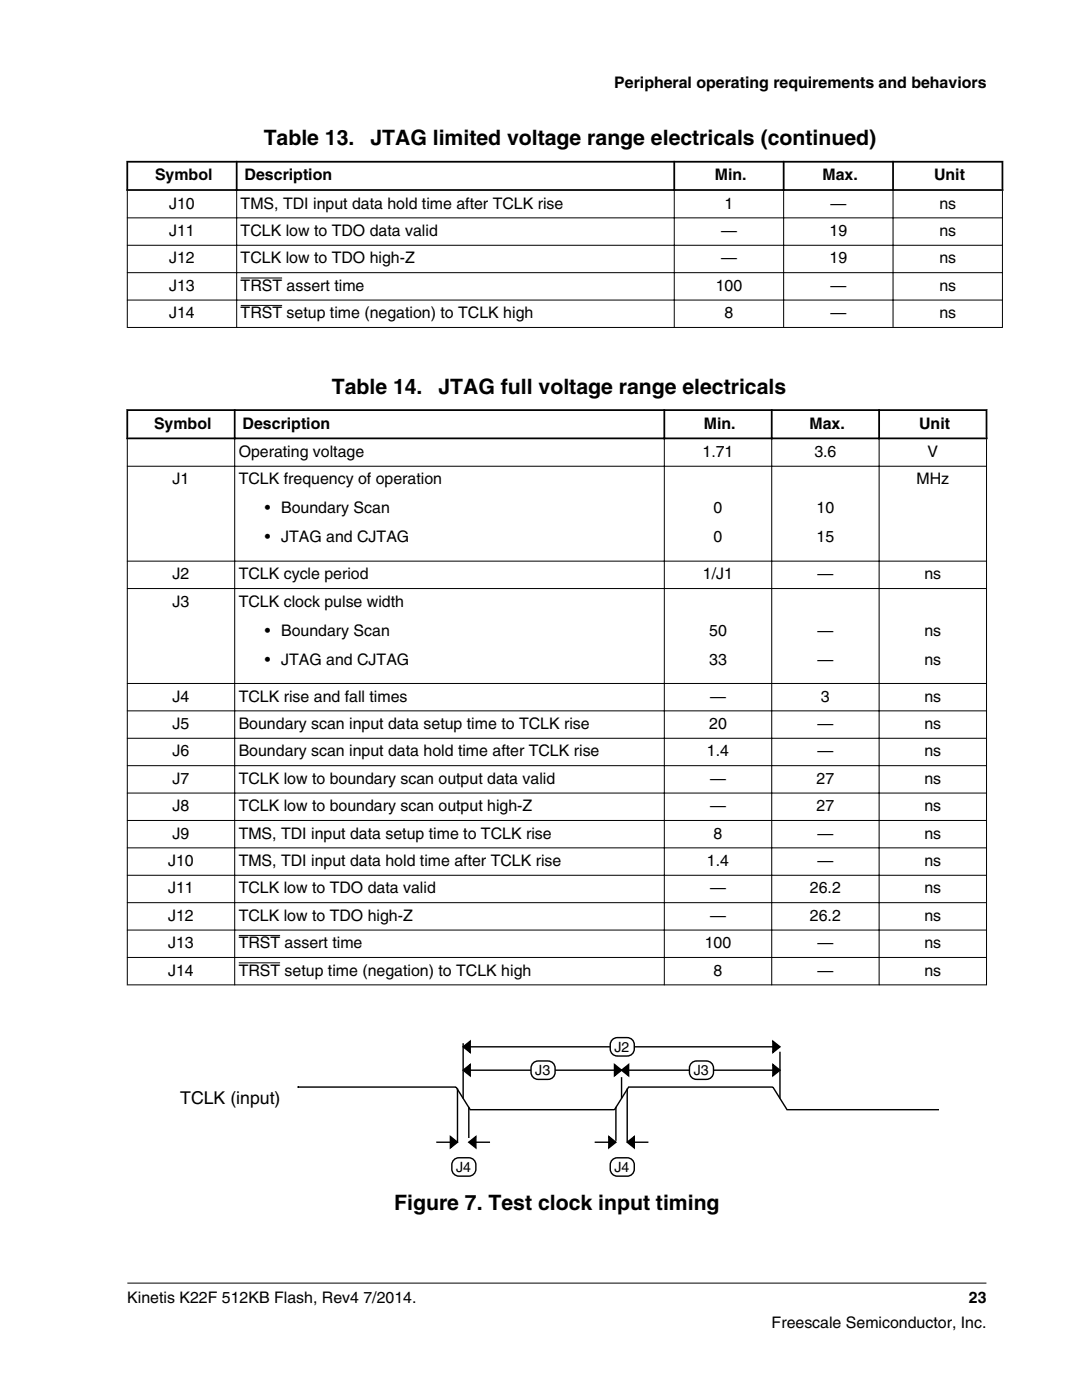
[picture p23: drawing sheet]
<svg xmlns="http://www.w3.org/2000/svg" width="216mm" height="279mm" viewBox="0 0 216 279" stroke-linecap="round" stroke-linejoin="round" font-family="sans-serif">
<defs><g id="words">
<g font-size="4.2">
<text x="52.6" y="29">Table 13.</text>
<text x="73.9" y="29">JTAG limited voltage range electricals (continued)</text>
<text x="66.2" y="78.6">Table 14.</text>
<text x="87.5" y="78.6">JTAG full voltage range electricals</text>
<text x="78.7" y="241.5">Figure 7. Test clock input timing</text>
</g>
<text font-size="3.5" x="36" y="220.3">TCLK (input)</text>
<g font-size="3.2">
<text x="122.6" y="17.5">Peripheral operating requirements and behaviors</text>
<text x="30.9" y="36">Symbol</text>
<text x="48.8" y="36">Description</text>
<text x="142.6" y="36">Min.</text>
<text x="164.1" y="36">Max.</text>
<text x="186.4" y="36">Unit</text>
<text x="33.8" y="41.6">J10</text>
<text x="48" y="41.6">TMS, TDI input data hold time after TCLK rise</text>
<text x="144.6" y="41.6">1</text>
<text x="165.7" y="41.6">—</text>
<text x="187.4" y="41.6">ns</text>
<text x="33.8" y="47.1">J11</text>
<text x="48" y="47.1">TCLK low to TDO data valid</text>
<text x="143.9" y="47.1">—</text>
<text x="165.5" y="47.1">19</text>
<text x="187.4" y="47.1">ns</text>
<text x="33.8" y="52.6">J12</text>
<text x="48" y="52.6">TCLK low to TDO high-Z</text>
<text x="143.9" y="52.6">—</text>
<text x="165.5" y="52.6">19</text>
<text x="187.4" y="52.6">ns</text>
<text x="33.8" y="58">J13</text>
<text x="48" y="58">TRST assert time</text>
<text x="142.8" y="58">100</text>
<text x="165.7" y="58">—</text>
<text x="187.4" y="58">ns</text>
<text x="33.8" y="63.5">J14</text>
<text x="48" y="63.5">TRST setup time (negation) to TCLK high</text>
<text x="144.6" y="63.5">8</text>
<text x="165.7" y="63.5">—</text>
<text x="187.4" y="63.5">ns</text>
<text x="30.7" y="85.5">Symbol</text>
<text x="48.4" y="85.5">Description</text>
<text x="140.4" y="85.5">Min.</text>
<text x="161.5" y="85.5">Max.</text>
<text x="183.4" y="85.5">Unit</text>
<text x="47.6" y="91.2">Operating voltage</text>
<text x="140.2" y="91.2">1.71</text>
<text x="162.5" y="91.2">3.6</text>
<text x="185.1" y="91.2">V</text>
<text x="34.4" y="96.7">J1</text>
<text x="47.6" y="96.7">TCLK frequency of operation</text>
<text x="182.9" y="96.7">MHz</text>
<text x="52.9" y="102.4">• Boundary Scan</text>
<text x="142.4" y="102.4">0</text>
<text x="162.9" y="102.4">10</text>
<text x="52.9" y="108.2">• JTAG and CJTAG</text>
<text x="142.4" y="108.2">0</text>
<text x="162.9" y="108.2">15</text>
<text x="34.4" y="115.6">J2</text>
<text x="47.6" y="115.6">TCLK cycle period</text>
<text x="140.3" y="115.6">1/J1</text>
<text x="163.1" y="115.6">—</text>
<text x="184.5" y="115.6">ns</text>
<text x="34.4" y="121.1">J3</text>
<text x="47.6" y="121.1">TCLK clock pulse width</text>
<text x="52.9" y="126.9">• Boundary Scan</text>
<text x="141.5" y="126.9">50</text>
<text x="163.1" y="126.9">—</text>
<text x="184.5" y="126.9">ns</text>
<text x="52.9" y="132.6">• JTAG and CJTAG</text>
<text x="141.5" y="132.6">33</text>
<text x="163.1" y="132.6">—</text>
<text x="184.5" y="132.6">ns</text>
<text x="34.4" y="140">J4</text>
<text x="47.6" y="140">TCLK rise and fall times</text>
<text x="141.7" y="140">—</text>
<text x="163.8" y="140">3</text>
<text x="184.5" y="140">ns</text>
<text x="34.4" y="145.5">J5</text>
<text x="47.6" y="145.5">Boundary scan input data setup time to TCLK rise</text>
<text x="141.5" y="145.5">20</text>
<text x="163.1" y="145.5">—</text>
<text x="184.5" y="145.5">ns</text>
<text x="34.4" y="150.9">J6</text>
<text x="47.6" y="150.9">Boundary scan input data hold time after TCLK rise</text>
<text x="141.1" y="150.9">1.4</text>
<text x="163.1" y="150.9">—</text>
<text x="184.5" y="150.9">ns</text>
<text x="34.4" y="156.4">J7</text>
<text x="34.4" y="161.9">J8</text>
<text x="47.6" y="156.4">TCLK low to boundary scan output data valid</text>
<text x="47.6" y="161.9">TCLK low to boundary scan output high-Z</text>
<text x="141.7" y="156.4">—</text>
<text x="141.7" y="161.9">—</text>
<text x="162.9" y="156.4">27</text>
<text x="162.9" y="161.9">27</text>
<text x="184.5" y="156.4">ns</text>
<text x="184.5" y="161.9">ns</text>
<text x="34.4" y="167.3">J9</text>
<text x="47.6" y="167.3">TMS, TDI input data setup time to TCLK rise</text>
<text x="142.4" y="167.3">8</text>
<text x="163.1" y="167.3">—</text>
<text x="184.5" y="167.3">ns</text>
<text x="33.6" y="172.8">J10</text>
<text x="47.6" y="172.8">TMS, TDI input data hold time after TCLK rise</text>
<text x="141.1" y="172.8">1.4</text>
<text x="163.1" y="172.8">—</text>
<text x="184.5" y="172.8">ns</text>
<text x="33.6" y="178.3">J11</text>
<text x="47.6" y="178.3">TCLK low to TDO data valid</text>
<text x="141.7" y="178.3">—</text>
<text x="161.6" y="178.3">26.2</text>
<text x="184.5" y="178.3">ns</text>
<text x="33.6" y="183.8">J12</text>
<text x="47.6" y="183.8">TCLK low to TDO high-Z</text>
<text x="141.7" y="183.8">—</text>
<text x="161.6" y="183.8">26.2</text>
<text x="184.5" y="183.8">ns</text>
<text x="33.6" y="189.2">J13</text>
<text x="47.6" y="189.2">TRST assert time</text>
<text x="140.6" y="189.2">100</text>
<text x="163.1" y="189.2">—</text>
<text x="184.5" y="189.2">ns</text>
<text x="33.6" y="194.7">J14</text>
<text x="47.6" y="194.7">TRST setup time (negation) to TCLK high</text>
<text x="142.4" y="194.7">8</text>
<text x="163.1" y="194.7">—</text>
<text x="184.5" y="194.7">ns</text>
<text x="25.4" y="260">Kinetis K22F 512KB Flash, Rev4 7/2014.</text>
<text x="193.3" y="260">23</text>
<text x="154" y="265">Freescale Semiconductor, Inc.</text>
</g>
<g font-size="2.8">
<text x="122.6" y="209.9">J2</text>
<text x="106.8" y="214.6">J3</text>
<text x="138.4" y="214.6">J3</text>
<text x="91" y="233.9">J4</text>
<text x="122.6" y="233.9">J4</text>
</g>
</g></defs>
<path d="M48 55.5h8.3" fill="none" stroke="#000" stroke-width=".2"/>
<g fill="#fff">
<path d="M134.6 54.5h21.7v5.3h-21.7z" fill-rule="evenodd"/>
<path d="M156.5 54.5h21.6v5.3h-21.6z" fill-rule="evenodd"/>
<path d="M178.3 54.5h21.6v5.3h-21.6z" fill-rule="evenodd"/>
<path d="M25.5 60h21.6v5.3h-21.6z" fill-rule="evenodd"/>
<path d="M47.3 60h87.2v5.3h-87.2z" fill-rule="evenodd"/>
</g>
<path d="M48 61h8.3" fill="none" stroke="#000" stroke-width=".2"/>
<g fill="#fff">
<path d="M134.6 60h21.7v5.3h-21.7z" fill-rule="evenodd"/>
<path d="M156.5 60h21.6v5.3h-21.6z" fill-rule="evenodd"/>
<path d="M178.3 60h21.6v5.3h-21.6z" fill-rule="evenodd"/>
</g>
<path d="M25.2 32.3h175M25.2 37.9h175M25.4 32.1v6M47.2 32.1v6M134.5 32.1v6M156.4 32.1v6M178.2 32.1v6M200 32.1v6" fill="none" stroke="#000" stroke-width=".35"/>
<path d="M25.4 38.1v27.3M47.2 37.7v27.7M134.5 37.7v27.7M156.4 37.7v27.7M178.2 37.7v27.7M200 38.1v27.3M25.3 43.5h174.8M25.3 48.9h174.8M25.3 54.4h174.8M25.3 59.9h174.8M25.3 65.4h174.8" fill="none" stroke="#000" stroke-width=".2"/>
<g fill="#fff">
<path d="M25.4 75h171.4v123.4h-171.4z" fill-rule="evenodd"/>
<path d="M25.6 82h21.1v5.3h-21.1z" fill-rule="evenodd"/>
<path d="M47 82h85.4v5.3h-85.4z" fill-rule="evenodd"/>
<path d="M132.7 82h21.1v5.3h-21.1z" fill-rule="evenodd"/>
<path d="M154.2 82h21v5.3h-21z" fill-rule="evenodd"/>
<path d="M175.6 82h21.1v5.3h-21.1z" fill-rule="evenodd"/>
<path d="M25.5 87.7h21.2v5.3h-21.2z" fill-rule="evenodd"/>
<path d="M46.9 87.7h85.6v5.3h-85.6z" fill-rule="evenodd"/>
<path d="M132.6 87.7h21.3v5.3h-21.3z" fill-rule="evenodd"/>
<path d="M154.1 87.7h21.2v5.3h-21.2z" fill-rule="evenodd"/>
<path d="M175.5 87.7h21.3v5.3h-21.3z" fill-rule="evenodd"/>
<path d="M25.5 93.1h21.2v18.8h-21.2z" fill-rule="evenodd"/>
<path d="M46.9 93.1h85.6v18.8h-85.6z" fill-rule="evenodd"/>
<path d="M132.6 93.1h21.3v18.8h-21.3z" fill-rule="evenodd"/>
<path d="M154.1 93.1h21.2v18.8h-21.2z" fill-rule="evenodd"/>
<path d="M175.5 93.1h21.3v18.8h-21.3z" fill-rule="evenodd"/>
<path d="M25.5 112.1h21.2v5.3h-21.2z" fill-rule="evenodd"/>
<path d="M46.9 112.1h85.6v5.3h-85.6z" fill-rule="evenodd"/>
<path d="M132.6 112.1h21.3v5.3h-21.3z" fill-rule="evenodd"/>
<path d="M154.1 112.1h21.2v5.3h-21.2z" fill-rule="evenodd"/>
<path d="M175.5 112.1h21.3v5.3h-21.3z" fill-rule="evenodd"/>
<path d="M25.5 117.5h21.2v18.8h-21.2z" fill-rule="evenodd"/>
<path d="M46.9 117.5h85.6v18.8h-85.6z" fill-rule="evenodd"/>
<path d="M132.6 117.5h21.3v18.8h-21.3z" fill-rule="evenodd"/>
<path d="M154.1 117.5h21.2v18.8h-21.2z" fill-rule="evenodd"/>
<path d="M175.5 117.5h21.3v18.8h-21.3z" fill-rule="evenodd"/>
<path d="M25.5 136.5h21.2v5.3h-21.2z" fill-rule="evenodd"/>
<path d="M46.9 136.5h85.6v5.3h-85.6z" fill-rule="evenodd"/>
<path d="M132.6 136.5h21.3v5.3h-21.3z" fill-rule="evenodd"/>
<path d="M154.1 136.5h21.2v5.3h-21.2z" fill-rule="evenodd"/>
<path d="M175.5 136.5h21.3v5.3h-21.3z" fill-rule="evenodd"/>
<path d="M25.5 142h21.2v5.2h-21.2z" fill-rule="evenodd"/>
<path d="M46.9 142h85.6v5.2h-85.6z" fill-rule="evenodd"/>
<path d="M132.6 142h21.3v5.2h-21.3z" fill-rule="evenodd"/>
<path d="M154.1 142h21.2v5.2h-21.2z" fill-rule="evenodd"/>
<path d="M175.5 142h21.3v5.2h-21.3z" fill-rule="evenodd"/>
<path d="M25.5 147.4h21.2v5.3h-21.2z" fill-rule="evenodd"/>
<path d="M46.9 147.4h85.6v5.3h-85.6z" fill-rule="evenodd"/>
<path d="M132.6 147.4h21.3v5.3h-21.3z" fill-rule="evenodd"/>
<path d="M154.1 147.4h21.2v5.3h-21.2z" fill-rule="evenodd"/>
<path d="M175.5 147.4h21.3v5.3h-21.3z" fill-rule="evenodd"/>
<path d="M25.5 152.9h21.2v5.3h-21.2z" fill-rule="evenodd"/>
<path d="M46.9 152.9h85.6v5.3h-85.6z" fill-rule="evenodd"/>
<path d="M132.6 152.9h21.3v5.3h-21.3z" fill-rule="evenodd"/>
<path d="M154.1 152.9h21.2v5.3h-21.2z" fill-rule="evenodd"/>
<path d="M175.5 152.9h21.3v5.3h-21.3z" fill-rule="evenodd"/>
<path d="M25.5 158.4h21.2v5.3h-21.2z" fill-rule="evenodd"/>
<path d="M46.9 158.4h85.6v5.3h-85.6z" fill-rule="evenodd"/>
<path d="M132.6 158.4h21.3v5.3h-21.3z" fill-rule="evenodd"/>
<path d="M154.1 158.4h21.2v5.3h-21.2z" fill-rule="evenodd"/>
<path d="M175.5 158.4h21.3v5.3h-21.3z" fill-rule="evenodd"/>
<path d="M25.5 163.8h21.2v5.3h-21.2z" fill-rule="evenodd"/>
<path d="M46.9 163.8h85.6v5.3h-85.6z" fill-rule="evenodd"/>
<path d="M132.6 163.8h21.3v5.3h-21.3z" fill-rule="evenodd"/>
<path d="M154.1 163.8h21.2v5.3h-21.2z" fill-rule="evenodd"/>
<path d="M175.5 163.8h21.3v5.3h-21.3z" fill-rule="evenodd"/>
<path d="M25.5 169.3h21.2v5.3h-21.2z" fill-rule="evenodd"/>
<path d="M46.9 169.3h85.6v5.3h-85.6z" fill-rule="evenodd"/>
<path d="M132.6 169.3h21.3v5.3h-21.3z" fill-rule="evenodd"/>
<path d="M154.1 169.3h21.2v5.3h-21.2z" fill-rule="evenodd"/>
<path d="M175.5 169.3h21.3v5.3h-21.3z" fill-rule="evenodd"/>
<path d="M25.5 174.8h21.2v5.3h-21.2z" fill-rule="evenodd"/>
<path d="M46.9 174.8h85.6v5.3h-85.6z" fill-rule="evenodd"/>
<path d="M132.6 174.8h21.3v5.3h-21.3z" fill-rule="evenodd"/>
<path d="M154.1 174.8h21.2v5.3h-21.2z" fill-rule="evenodd"/>
<path d="M175.5 174.8h21.3v5.3h-21.3z" fill-rule="evenodd"/>
<path d="M25.5 180.2h21.2v5.3h-21.2z" fill-rule="evenodd"/>
<path d="M46.9 180.2h85.6v5.3h-85.6z" fill-rule="evenodd"/>
<path d="M132.6 180.2h21.3v5.3h-21.3z" fill-rule="evenodd"/>
<path d="M154.1 180.2h21.2v5.3h-21.2z" fill-rule="evenodd"/>
<path d="M175.5 180.2h21.3v5.3h-21.3z" fill-rule="evenodd"/>
<path d="M25.5 185.7h21.2v5.3h-21.2z" fill-rule="evenodd"/>
<path d="M46.9 185.7h85.6v5.3h-85.6z" fill-rule="evenodd"/>
</g>
<path d="M47.6 186.7h8.3" fill="none" stroke="#000" stroke-width=".2"/>
<g fill="#fff">
<path d="M132.6 185.7h21.3v5.3h-21.3z" fill-rule="evenodd"/>
<path d="M154.1 185.7h21.2v5.3h-21.2z" fill-rule="evenodd"/>
<path d="M175.5 185.7h21.3v5.3h-21.3z" fill-rule="evenodd"/>
<path d="M25.5 191.2h21.2v5.3h-21.2z" fill-rule="evenodd"/>
<path d="M46.9 191.2h85.6v5.3h-85.6z" fill-rule="evenodd"/>
</g>
<path d="M47.6 192.1h8.3" fill="none" stroke="#000" stroke-width=".2"/>
<g fill="#fff">
<path d="M132.6 191.2h21.3v5.3h-21.3z" fill-rule="evenodd"/>
<path d="M154.1 191.2h21.2v5.3h-21.2z" fill-rule="evenodd"/>
<path d="M175.5 191.2h21.3v5.3h-21.3z" fill-rule="evenodd"/>
</g>
<path d="M25.2 81.8h171.8M25.2 87.5h171.8M25.4 81.7v6M46.8 81.7v6M132.6 81.7v6M154 81.7v6M175.4 81.7v6M196.8 81.7v6" fill="none" stroke="#000" stroke-width=".35"/>
<g fill="none" stroke="#000" stroke-width=".2">
<path d="M25.3 93h171.6M25.4 87.6v109M46.8 87.3v109.3M132.6 87.3v109.3M154 87.3v109.3M175.4 87.3v109.3M196.8 87.6v109M25.3 112h171.6M25.3 117.5h171.6M25.3 136.4h171.6M25.3 141.9h171.6M25.3 147.3h171.6"/>
<path d="M25.3 152.8h171.6M25.3 158.3h171.6M25.3 163.7h171.6M25.3 169.2h171.6M25.3 174.7h171.6M25.3 180.1h171.6M25.3 185.6h171.6M25.3 191.1h171.6M25.3 196.6h171.6"/>
</g>
<g fill="none" stroke="#000" stroke-width=".28">
<path d="M59.4 216.9h.1M59.4 216.9h31.6l2.8 4.6h28.8l2.8-4.6h28.8l2.8 4.6h30.4M91.3 217.2v10.8h-4.2M92.4 208.9l1.4-1.1v2.2zM92.4 213.6l1.4-1.2v2.3zM92.4 208.2v11M92.4 208.9h63.2M92.4 213.6h63.2M122.6 212.4l1.4 1.2-1.4 1.1zM124 213.6l1.4-1.2v2.3zM124 215v4.2M125.2 217.2v10.7"/>
<path d="M154.2 207.8l1.4 1.1-1.4 1.1zM154.2 212.4l1.4 1.2-1.4 1.1zM155.6 209.9v9.3M89.9 226.8l1.4 1.2-1.4 1.1zM93.5 228l1.5-1.2v2.3zM93.5 228h4.3M93.5 220.9v6.2M118.7 228h4.2M121.5 226.8l1.4 1.2-1.4 1.1zM122.9 220.9v6.8M125.2 228l1.4-1.2v2.3zM125.2 228h4.2"/>
</g>
<path d="M92.4 208.9l1.4-1.1v2.2zM92.4 213.6l1.4-1.2v2.3zM122.6 212.4l1.4 1.2-1.4 1.1zM124 213.6l1.4-1.2v2.3zM154.2 207.8l1.4 1.1-1.4 1.1zM154.2 212.4l1.4 1.2-1.4 1.1zM89.9 226.8l1.4 1.2-1.4 1.1zM93.5 228l1.5-1.2v2.3zM121.5 226.8l1.4 1.2-1.4 1.1zM125.2 228l1.4-1.2v2.3z" fill="#000"/>
<path d="M122 207.7l.3-.3a4.8 4.8 0 0 1 3.3-.2 2.04 2.04 0 0 1 0 3.5 4.8 4.8 0 0 1-3.3-.2 2.41 2.41 0 0 1-.3-2.8z" fill="#fff"/>
<path d="M122 207.7l.3-.3a4.8 4.8 0 0 1 3.3-.2 2.04 2.04 0 0 1 0 3.5 4.8 4.8 0 0 1-3.3-.2 2.41 2.41 0 0 1-.3-2.8z" fill="none" stroke="#000" stroke-width=".28"/>
<path d="M106.2 212.3l.3-.3a4.8 4.8 0 0 1 3.3-.2 2.04 2.04 0 0 1 0 3.5 4.8 4.8 0 0 1-3.3-.2 2.41 2.41 0 0 1-.3-2.8z" fill="#fff"/>
<path d="M106.2 212.3l.3-.3a4.8 4.8 0 0 1 3.3-.2 2.04 2.04 0 0 1 0 3.5 4.8 4.8 0 0 1-3.3-.2 2.41 2.41 0 0 1-.3-2.8z" fill="none" stroke="#000" stroke-width=".28"/>
<path d="M137.8 212.3l.3-.3a4.8 4.8 0 0 1 3.3-.2 2.04 2.04 0 0 1 0 3.5 4.8 4.8 0 0 1-3.3-.2 2.41 2.41 0 0 1-.3-2.8z" fill="#fff"/>
<path d="M137.8 212.3l.3-.3a4.8 4.8 0 0 1 3.3-.2 2.04 2.04 0 0 1 0 3.5 4.8 4.8 0 0 1-3.3-.2 2.41 2.41 0 0 1-.3-2.8z" fill="none" stroke="#000" stroke-width=".28"/>
<path d="M90.4 231.6l.3-.3a4.8 4.8 0 0 1 3.3-.2 2.04 2.04 0 0 1 0 3.6 4.8 4.8 0 0 1-3.3-.2 2.41 2.41 0 0 1-.3-2.9z" fill="#fff"/>
<path d="M90.4 231.6l.3-.3a4.8 4.8 0 0 1 3.3-.2 2.04 2.04 0 0 1 0 3.6 4.8 4.8 0 0 1-3.3-.2 2.41 2.41 0 0 1-.3-2.9z" fill="none" stroke="#000" stroke-width=".28"/>
<path d="M122 231.6l.3-.3a4.8 4.8 0 0 1 3.3-.2 2.04 2.04 0 0 1 0 3.6 4.8 4.8 0 0 1-3.3-.2 2.41 2.41 0 0 1-.3-2.9z" fill="#fff"/>
<path d="M122 231.6l.3-.3a4.8 4.8 0 0 1 3.3-.2 2.04 2.04 0 0 1 0 3.6 4.8 4.8 0 0 1-3.3-.2 2.41 2.41 0 0 1-.3-2.9z" fill="none" stroke="#000" stroke-width=".28"/>
<path d="M25.4 256.1h171.4" fill="none" stroke="#000" stroke-width=".2"/>
<use href="#words"/>
</svg>
